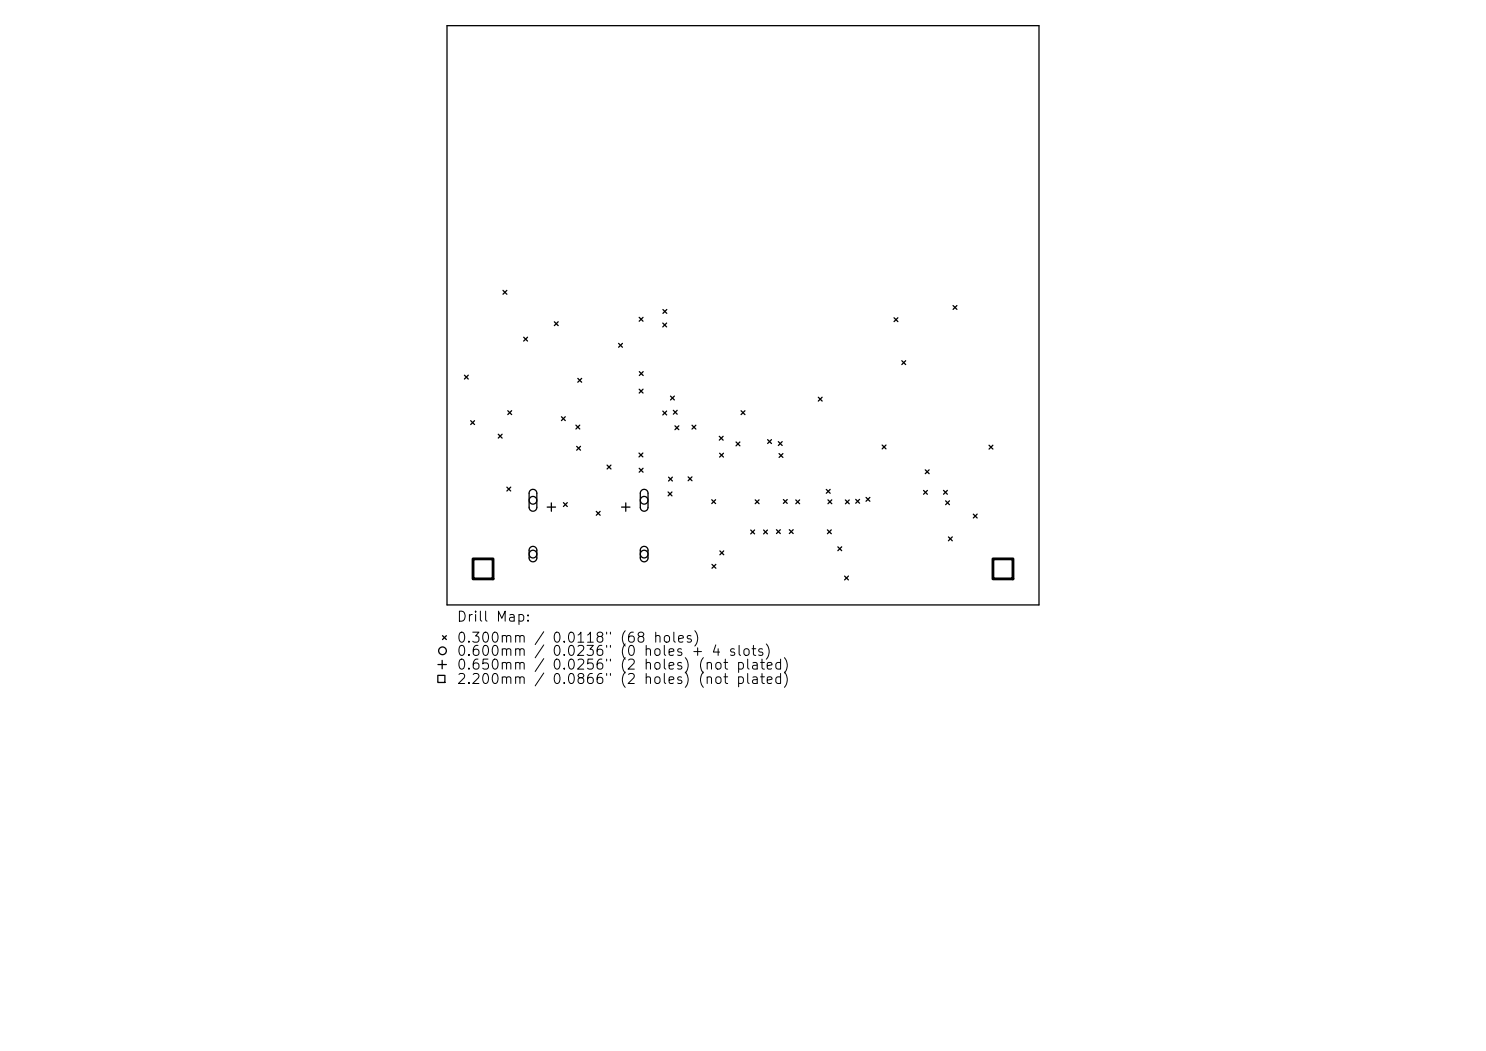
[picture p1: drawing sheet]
<svg xmlns="http://www.w3.org/2000/svg" width="297mm" height="210mm" viewBox="0 0 297 210" stroke-linecap="round" stroke-linejoin="round" font-family="sans-serif">
<defs><g id="words">
<g font-size="2">
<text x="91.1" y="124.7">Drill Map:</text>
<text x="91.1" y="128.9">0.300mm / 0.0118&quot; (68 holes)</text>
<text x="91.1" y="131.6">0.600mm</text>
<text x="110.2" y="131.6">0.0236&quot; (0 holes + 4 slots)</text>
<text x="91.1" y="134.3">0.650mm / 0.0256&quot; (2 holes) (not plated)</text>
<text x="91.1" y="137.2">2.200mm / 0.0866&quot; (2 holes) (not plated)</text>
</g>
</g></defs>
<g fill="none" stroke="#000" stroke-width=".26">
<path d="M89.3 5.1h118.4v115.8h-118.4zM100.5 58l.8 .8M101.3 58l-.8 .8M92.8 75l.8 .7M93.6 75l-.8 .7M104.7 67.4l.7 .8M105.4 67.4l-.7 .8M110.8 64.3l.8 .8M111.6 64.3l-.8 .8M115.5 75.6l.8 .8M116.3 75.6l-.8 .8M123.6 68.6l.8 .8"/>
<path d="M124.4 68.6l-.8 .8M127.8 63.4l.7 .8M127.8 77.8l.7 .7M127.8 74.3l.7 .7M128.5 63.4l-.7 .8M128.5 77.8l-.7 .7M128.5 74.3l-.7 .7M132.5 64.6l.7 .7M132.5 61.8l.8 .8M133.2 64.6l-.7 .7M133.3 61.8l-.8 .8M134 79.1l.8 .8"/>
<path d="M134.8 79.1l-.8 .8M163.5 79.4l.8 .7M164.3 79.4l-.8 .7M178.7 63.5l.8 .8M179.5 63.5l-.8 .8M180.2 72.1l.8 .7M181 72.1l-.8 .7M190.5 61.1l.8 .7M191.3 61.1l-.8 .7M94.1 84.1l.7 .7M94.8 84.1l-.7 .7M99.6 86.8l.8 .7"/>
<path d="M100.4 86.8l-.8 .7M101.3 97.3l.8 .8M101.5 82.1l.8 .7M102.1 97.3l-.8 .8M102.3 82.1l-.8 .7M106 98a.77 .77 0 0 1 .8-.2 .77 .77 0 0 1 .5 .7v2.9a.77 .77 0 0 1-.8 .8 .77 .77 0 0 1-.7-.8v-2.9zM112.2 83.3l.8 .7M113 83.3l-.8 .7M115.1 85l.8 .7M115.3 89.2l.7 .8M115.9 85l-.8 .7M116 89.2l-.7 .8"/>
<path d="M121.3 92.9l.8 .8M122.1 92.9l-.8 .8M127.7 90.5l.8 .8M127.8 93.6l.7 .7M128.2 98a.77 .77 0 0 1 .8-.2 .77 .77 0 0 1 .5 .7v2.9a.77 .77 0 0 1-.8 .8 .77 .77 0 0 1-.7-.8v-2.9zM128.5 90.5l-.8 .8M128.5 93.6l-.7 .7M132.5 82.1l.7 .8M133.2 82.1l-.7 .8M133.5 98.3l.8 .8M133.6 95.3l.8 .8M134.3 98.3l-.8 .8"/>
<path d="M134.4 95.3l-.8 .8M134.6 82l.7 .8M134.9 85.1l.8 .8M135.3 82l-.7 .8M135.7 85.1l-.8 .8M137.5 95.3l.8 .8M138.3 95.3l-.8 .8M138.3 85l.8 .7M139.1 85l-.8 .7M142.3 99.9l.7 .7M143 99.9l-.7 .7M143.8 87.2l.7 .7"/>
<path d="M143.8 90.6l.8 .7M144.5 87.2l-.7 .7M144.6 90.6l-.8 .7M147.1 88.3l.8 .8M147.9 88.3l-.8 .8M148.1 82.1l.8 .7M148.9 82.1l-.8 .7M150.9 99.9l.8 .7M151.7 99.9l-.8 .7M153.4 87.8l.8 .8M154.2 87.8l-.8 .8M155.6 88.2l.7 .8"/>
<path d="M155.7 90.6l.8 .8M156.3 88.2l-.7 .8M156.5 90.6l-.8 .8M156.6 99.8l.7 .8M157.3 99.8l-.7 .8M159 99.9l.8 .8M159.8 99.9l-.8 .8M165.1 97.8l.8 .8M165.5 99.9l.7 .8M165.9 97.8l-.8 .8M166.2 99.9l-.7 .8M169 99.9l.7 .8"/>
<path d="M169.7 99.9l-.7 .8M171 99.8l.8 .8M171.8 99.8l-.8 .8M173.1 99.4l.8 .8M173.9 99.4l-.8 .8M176.3 88.9l.8 .8M177.1 88.9l-.8 .8M184.6 98l.8 .8M184.9 93.9l.8 .8M185.4 98l-.8 .8M185.7 93.9l-.8 .8M188.6 98l.8 .8"/>
<path d="M189.4 98l-.8 .8M197.7 89l.7 .7M198.4 89l-.7 .7M106 109.4a.77 .77 0 0 1 .8-.2 .77 .77 0 0 1 .5 .7v1.6a.77 .77 0 0 1-.8 .8 .77 .77 0 0 1-.7-.8v-1.6zM109.4 101.3h1.6M110.2 100.5v1.7M112.6 100.4l.8 .8M113.4 100.4l-.8 .8M119.2 102.2l.8 .8M120 102.2l-.8 .8M124.2 101.3h1.7M125.1 100.5v1.7"/>
<path d="M128.2 109.4a.77 .77 0 0 1 .8-.2 .77 .77 0 0 1 .5 .7v1.6a.77 .77 0 0 1-.8 .8 .77 .77 0 0 1-.7-.8v-1.6zM142.3 112.8l.8 .7M143.1 112.8l-.8 .7M143.9 110.1l.8 .8M144.7 110.1l-.8 .8M150 105.9l.8 .8M150.8 105.9l-.8 .8M152.6 105.9l.8 .8M153.4 105.9l-.8 .8M155.2 105.8l.8 .8M156 105.8l-.8 .8M157.8 105.8l.7 .8"/>
<path d="M158.5 105.8l-.7 .8M165.4 105.9l.7 .7M166.1 105.9l-.7 .7M167.5 109.3l.7 .7M168.2 109.3l-.7 .7M168.8 115.1l.8 .8M169.6 115.1l-.8 .8M189 100.1l.8 .7M189.6 107.3l.7 .8M189.8 100.1l-.8 .7M190.3 107.3l-.7 .8M194.5 102.7l.8 .8"/>
<path d="M195.3 102.7l-.8 .8M87.5 135h1.4v1.4h-1.4zM87.5 132.8h1.7M88.4 132v1.6M88.4 127l.8 .8M89.2 127l-.8 .8"/>
<circle cx="106.5" cy="100" r=".77"/>
<circle cx="128.7" cy="100" r=".77"/>
<circle cx="106.5" cy="110.7" r=".77"/>
<circle cx="128.7" cy="110.7" r=".77"/>
<circle cx="88.4" cy="130" r=".77"/>
</g>
<path d="M94.5 111.7h4v4h-4zM198.5 111.7h4v4h-4z" fill="none" stroke="#000" stroke-width=".57"/>
<use href="#words"/>
</svg>
